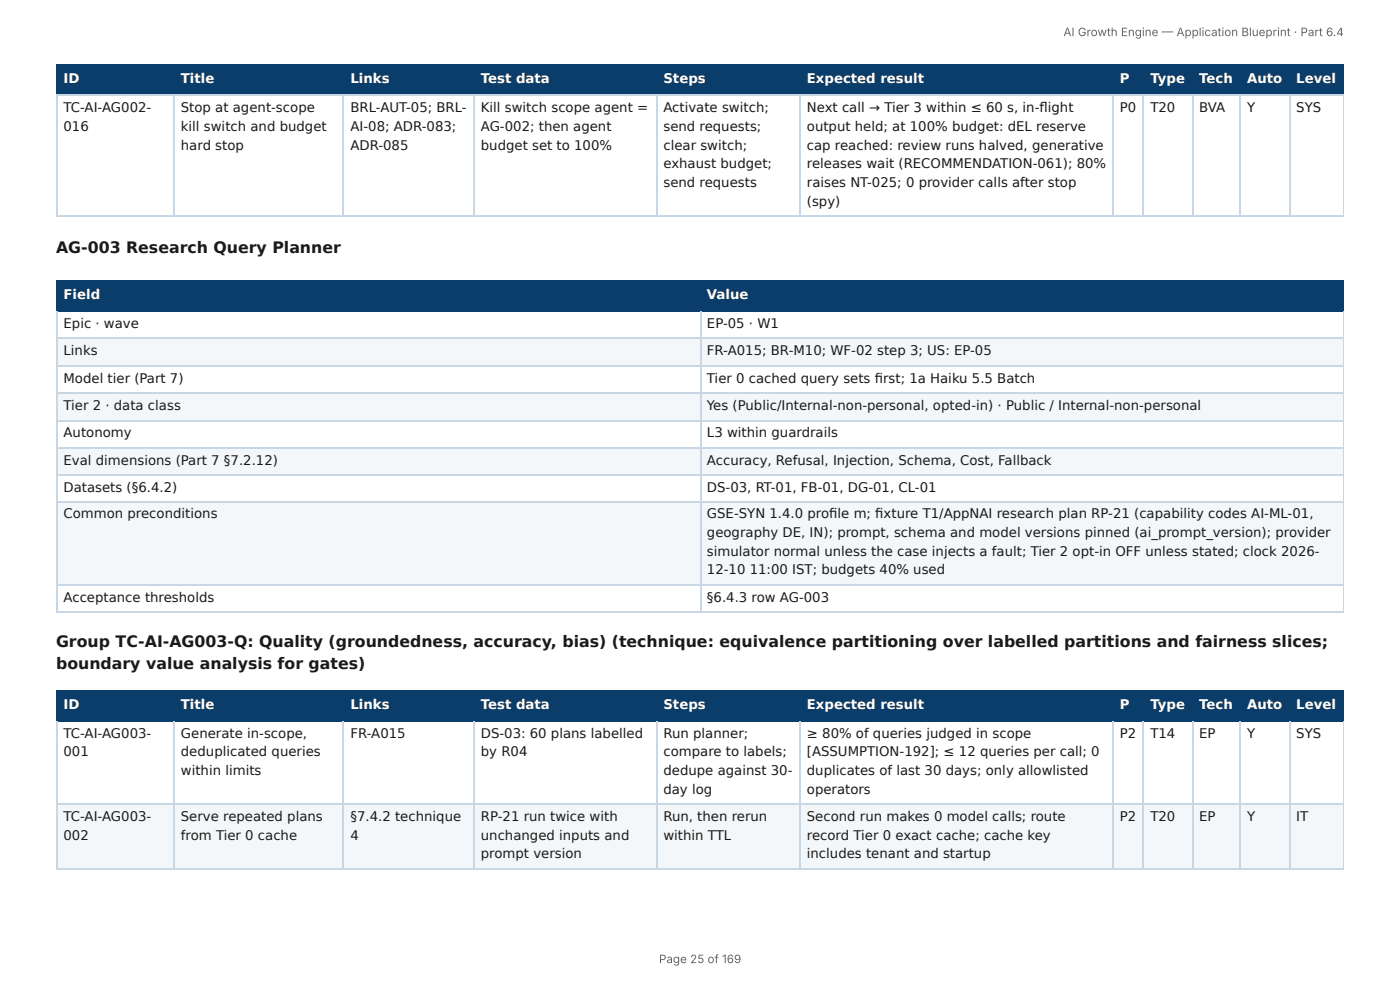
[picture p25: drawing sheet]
<svg xmlns="http://www.w3.org/2000/svg" width="297mm" height="210mm" viewBox="0 0 297 210" stroke-linecap="round" stroke-linejoin="round" font-family="sans-serif">
<defs><g id="words">
<g font-size="3.3" fill="#1a1a1a">
<text x="11.9" y="53.7">AG-003 Research Query Planner</text>
<text x="11.9" y="137.3">Group TC-AI-AG003-Q: Quality (groundedness, accuracy, bias) (technique: equivalence partitioning over labelled partitions and fairness slices;</text>
<text x="11.9" y="142.1">boundary value analysis for gates)</text>
</g>
<g font-size="2.8" fill="#fff">
<text x="13.5" y="17.7">ID</text>
<text x="38.4" y="17.7">Title</text>
<text x="74.4" y="17.7">Links</text>
<text x="102.1" y="17.7">Test data</text>
<text x="140.9" y="17.7">Steps</text>
<text x="171.4" y="17.7">Expected result</text>
<text x="237.9" y="17.7">P</text>
<text x="244.3" y="17.7">Type</text>
<text x="254.7" y="17.7">Tech</text>
<text x="264.9" y="17.7">Auto</text>
<text x="275.3" y="17.7">Level</text>
<text x="13.5" y="63.5">Field</text>
<text x="150.2" y="63.5">Value</text>
<text x="13.5" y="150.5">ID</text>
<text x="38.4" y="150.5">Title</text>
<text x="74.4" y="150.5">Links</text>
<text x="102.1" y="150.5">Test data</text>
<text x="140.9" y="150.5">Steps</text>
<text x="171.4" y="150.5">Expected result</text>
<text x="237.9" y="150.5">P</text>
<text x="244.3" y="150.5">Type</text>
<text x="254.7" y="150.5">Tech</text>
<text x="264.9" y="150.5">Auto</text>
<text x="275.3" y="150.5">Level</text>
</g>
<g font-size="2.8" fill="#1a1a1a">
<text x="13.5" y="23.8">TC-AI-AG002-</text>
<text x="38.4" y="23.8">Stop at agent-scope</text>
<text x="74.4" y="23.8">BRL-AUT-05; BRL-</text>
<text x="102.1" y="23.8">Kill switch scope agent =</text>
<text x="140.9" y="23.8">Activate switch;</text>
<text x="171.4" y="23.8">Next call → Tier 3 within ≤ 60 s, in-fl ight</text>
<text x="237.9" y="23.8">P0</text>
<text x="244.3" y="23.8">T20</text>
<text x="254.7" y="23.8">BVA</text>
<text x="264.9" y="23.8">Y</text>
<text x="275.3" y="23.8">SYS</text>
<text x="13.5" y="27.8">016</text>
<text x="38.4" y="27.8">kill switch and budget</text>
<text x="74.4" y="27.8">AI-08; ADR-083;</text>
<text x="102.1" y="27.8">AG-002; then agent</text>
<text x="140.9" y="27.8">send requests;</text>
<text x="171.4" y="27.8">output held; at 100% budget: dEL reserve</text>
<text x="38.4" y="31.8">hard stop</text>
<text x="74.4" y="31.8">ADR-085</text>
<text x="102.1" y="31.8">budget set to 100%</text>
<text x="140.9" y="31.8">clear switch;</text>
<text x="140.9" y="35.7">exhaust budget;</text>
<text x="171.4" y="31.8">cap reached: review runs halved, generative</text>
<text x="171.4" y="35.7">releases wait (RECOMMENDATION-061); 80%</text>
<text x="140.9" y="39.7">send requests</text>
<text x="171.4" y="39.7">raises NT-025; 0 provider calls after stop</text>
<text x="171.4" y="43.7">(spy)</text>
<text x="13.5" y="69.6">Epic · wave</text>
<text x="150.2" y="69.6">EP-05 · W1</text>
<text x="13.5" y="75.4">Links</text>
<text x="150.2" y="75.4">FR-A015; BR-M10; WF-02 step 3; US: EP-05</text>
<text x="13.5" y="81.2">Model tier (Part 7)</text>
<text x="150.2" y="81.2">Tier 0 cached query sets fi rst; 1a Haiku 5.5 Batch</text>
<text x="13.5" y="87">Tier 2 · data class</text>
<text x="150.2" y="87">Yes (Public/Internal-non-personal, opted-in) · Public / Internal-non-personal</text>
<text x="13.5" y="92.9">Autonomy</text>
<text x="150.2" y="92.9">L3 within guardrails</text>
<text x="13.5" y="98.7">Eval dimensions (Part 7 §7.2.12)</text>
<text x="150.2" y="98.7">Accuracy, Refusal, Injection, Schema, Cost, Fallback</text>
<text x="13.5" y="104.5">Datasets (§6.4.2)</text>
<text x="150.2" y="104.5">DS-03, RT-01, FB-01, DG-01, CL-01</text>
<text x="13.5" y="110.1">Common preconditions</text>
<text x="150.2" y="110.1">GSE-SYN 1.4.0 profi le m; fi xture T1/AppNAI research plan RP-21 (capability codes AI-ML-01,</text>
<text x="150.2" y="114">geography DE, IN); prompt, schema and model versions pinned (ai_prompt_version); provider</text>
<text x="150.2" y="118">simulator normal unless the case injects a fault; Tier 2 opt-in OFF unless stated; clock 2026-</text>
<text x="150.2" y="122">12-10</text>
<text x="159.2" y="122">11:00 IST; budgets 40% used</text>
<text x="13.5" y="127.8">Acceptance thresholds</text>
<text x="150.2" y="127.8">§6.4.3 row AG-003</text>
<text x="13.5" y="156.6">TC-AI-AG003-</text>
<text x="13.5" y="160.6">001</text>
<text x="38.4" y="156.6">Generate in-scope,</text>
<text x="38.4" y="160.6">deduplicated queries</text>
<text x="74.4" y="156.6">FR-A015</text>
<text x="102.1" y="156.6">DS-03: 60 plans labelled</text>
<text x="102.1" y="160.6">by R04</text>
<text x="140.9" y="156.6">Run planner;</text>
<text x="140.9" y="160.6">compare to labels;</text>
<text x="171.4" y="156.6">≥ 80% of queries judged in scope</text>
<text x="171.4" y="160.6">[ASSUMPTION-192]; ≤ 12 queries per call; 0</text>
<text x="237.9" y="156.6">P2</text>
<text x="244.3" y="156.6">T14</text>
<text x="254.7" y="156.6">EP</text>
<text x="264.9" y="156.6">Y</text>
<text x="275.3" y="156.6">SYS</text>
<text x="38.4" y="164.6">within limits</text>
<text x="140.9" y="164.6">dedupe against 30-</text>
<text x="171.4" y="164.6">duplicates of last 30 days; only allowlisted</text>
<text x="140.9" y="168.5">day log</text>
<text x="171.4" y="168.5">operators</text>
<text x="13.5" y="174.4">TC-AI-AG003-</text>
<text x="13.5" y="178.3">002</text>
<text x="38.4" y="174.4">Serve repeated plans</text>
<text x="38.4" y="178.3">from Tier 0 cache</text>
<text x="74.4" y="174.4">§7.4.2 technique</text>
<text x="74.4" y="178.3">4</text>
<text x="102.1" y="174.4">RP-21 run twice with</text>
<text x="102.1" y="178.3">unchanged inputs and</text>
<text x="140.9" y="174.4">Run, then rerun</text>
<text x="140.9" y="178.3">within TTL</text>
<text x="171.4" y="174.4">Second run makes 0 model calls; route</text>
<text x="171.4" y="178.3">record Tier 0 exact cache; cache key</text>
<text x="237.9" y="174.4">P2</text>
<text x="244.3" y="174.4">T20</text>
<text x="254.7" y="174.4">EP</text>
<text x="264.9" y="174.4">Y</text>
<text x="275.3" y="174.4">IT</text>
<text x="102.1" y="182.3">prompt version</text>
<text x="171.4" y="182.3">includes tenant and startup</text>
</g>
<g font-size="2.5" fill="#666">
<text x="225.9" y="7.7">AI Growth Engine — Application Blueprint · Part 6.4</text>
<text x="140" y="204.5">Page 25 of 169</text>
</g>
</g></defs>
<g fill="#0b3d6b">
<path d="M12.2 14h24.8v6.1h-24.8z"/>
<path d="M37 14h36v6.1h-36z"/>
<path d="M73 14h27.8v6.1h-27.8z"/>
<path d="M100.8 14h38.6v6.1h-38.6z"/>
<path d="M139.4 14h30.5v6.1h-30.5z"/>
<path d="M169.9 14h66.4v6.1h-66.4z"/>
<path d="M236.3 14h6.6v6.1h-6.6z"/>
<path d="M242.9 14h10.3v6.1h-10.3z"/>
<path d="M253.2 14h10.3v6.1h-10.3z"/>
<path d="M263.5 14h10.3v6.1h-10.3z"/>
<path d="M273.8 14h11.6v6.1h-11.6z"/>
</g>
<g fill="none" stroke="#0b3d6b" stroke-width=".26">
<path d="M11.9 13.9h273.5M12 13.8v6.6M36.9 13.8v6.6M72.9 13.8v6.6M100.7 13.8v6.6M139.6 13.8v6.6M170 13.8v6.6M236.4 13.8v6.6M242.8 13.8v6.6M253.3 13.8v6.6M263.4 13.8v6.6M274 13.8v6.6"/>
<path d="M11.9 20.2h273.5"/>
</g>
<path d="M285.3 13.8v6.6" fill="none" stroke="#0b3d6b" stroke-width=".21"/>
<g fill="none" stroke="#c9d6e3" stroke-width=".26">
<path d="M11.9 20.2h273.5M12 20.4v25.6M36.9 20.4v25.6M72.9 20.4v25.6M100.7 20.4v25.6M139.6 20.4v25.6M170 20.4v25.6M236.4 20.4v25.6M242.8 20.4v25.6M253.3 20.4v25.6M263.4 20.4v25.6M274 20.4v25.6"/>
<path d="M11.9 45.9h273.5"/>
</g>
<path d="M285.3 20.4v25.6" fill="none" stroke="#c9d6e3" stroke-width=".21"/>
<g fill="#0b3d6b">
<path d="M12.2 59.5h136.5v6.4h-136.5z"/>
<path d="M148.7 59.5h136.7v6.4h-136.7z"/>
</g>
<g fill="#f4f7fa">
<path d="M12.2 71.7h136.5v5.8h-136.5z"/>
<path d="M148.7 71.7h136.7v5.8h-136.7z"/>
<path d="M12.2 83.3h136.5v5.9h-136.5z"/>
<path d="M148.7 83.3h136.7v5.9h-136.7z"/>
<path d="M12.2 95h136.5v5.8h-136.5z"/>
<path d="M148.7 95h136.7v5.8h-136.7z"/>
<path d="M12.2 106.6h136.5v17.8h-136.5z"/>
<path d="M148.7 106.6h136.7v17.8h-136.7z"/>
</g>
<path d="M11.9 59.7h273.5M12 59.5v6.6M148.8 59.5v6.6M11.9 66h273.5" fill="none" stroke="#0b3d6b" stroke-width=".26"/>
<path d="M285.3 59.5v6.6" fill="none" stroke="#0b3d6b" stroke-width=".21"/>
<path d="M11.9 71.8h273.5M11.9 77.7h273.5M12 66.1v64.1M148.8 66.1v64.1M11.9 83.5h273.5M11.9 89.3h273.5M11.9 95.1h273.5M11.9 100.9h273.5M11.9 106.5h273.5M11.9 124.2h273.5M11.9 130h273.5" fill="none" stroke="#c9d6e3" stroke-width=".26"/>
<path d="M285.3 66.1v64.1" fill="none" stroke="#c9d6e3" stroke-width=".21"/>
<g fill="#0b3d6b">
<path d="M12.2 146.8h24.8v6.4h-24.8z"/>
<path d="M37 146.8h36v6.4h-36z"/>
<path d="M73 146.8h27.8v6.4h-27.8z"/>
<path d="M100.8 146.8h38.6v6.4h-38.6z"/>
<path d="M139.4 146.8h30.5v6.4h-30.5z"/>
<path d="M169.9 146.8h66.4v6.4h-66.4z"/>
<path d="M236.3 146.8h6.6v6.4h-6.6z"/>
<path d="M242.9 146.8h10.3v6.4h-10.3z"/>
<path d="M253.2 146.8h10.3v6.4h-10.3z"/>
<path d="M263.5 146.8h10.3v6.4h-10.3z"/>
<path d="M273.8 146.8h11.6v6.4h-11.6z"/>
</g>
<g fill="#f4f7fa">
<path d="M12.2 170.7h24.8v13.7h-24.8z"/>
<path d="M37 170.7h36v13.7h-36z"/>
<path d="M73 170.7h27.8v13.7h-27.8z"/>
<path d="M100.8 170.7h38.6v13.7h-38.6z"/>
<path d="M139.4 170.7h30.5v13.7h-30.5z"/>
<path d="M169.9 170.7h66.4v13.7h-66.4z"/>
<path d="M236.3 170.7h6.6v13.7h-6.6z"/>
<path d="M242.9 170.7h10.3v13.7h-10.3z"/>
<path d="M253.2 170.7h10.3v13.7h-10.3z"/>
<path d="M263.5 170.7h10.3v13.7h-10.3z"/>
<path d="M273.8 170.7h11.6v13.7h-11.6z"/>
</g>
<g fill="none" stroke="#0b3d6b" stroke-width=".26">
<path d="M11.9 146.7h273.5M11.9 153.1h273.5M12 146.6v6.6M36.9 146.6v6.6M72.9 146.6v6.6M100.7 146.6v6.6M139.6 146.6v6.6M170 146.6v6.6M236.4 146.6v6.6M242.8 146.6v6.6M253.3 146.6v6.6M263.4 146.6v6.6"/>
<path d="M274 146.6v6.6"/>
</g>
<path d="M285.3 146.6v6.6" fill="none" stroke="#0b3d6b" stroke-width=".21"/>
<g fill="none" stroke="#c9d6e3" stroke-width=".26">
<path d="M12 153.2v31.5M36.9 153.2v31.5M72.9 153.2v31.5M100.7 153.2v31.5M139.6 153.2v31.5M170 153.2v31.5M236.4 153.2v31.5M242.8 153.2v31.5M253.3 153.2v31.5M263.4 153.2v31.5M274 153.2v31.5M11.9 170.8h273.5"/>
<path d="M11.9 184.5h273.5"/>
</g>
<path d="M285.3 153.2v31.5" fill="none" stroke="#c9d6e3" stroke-width=".21"/>
<use href="#words"/>
</svg>
